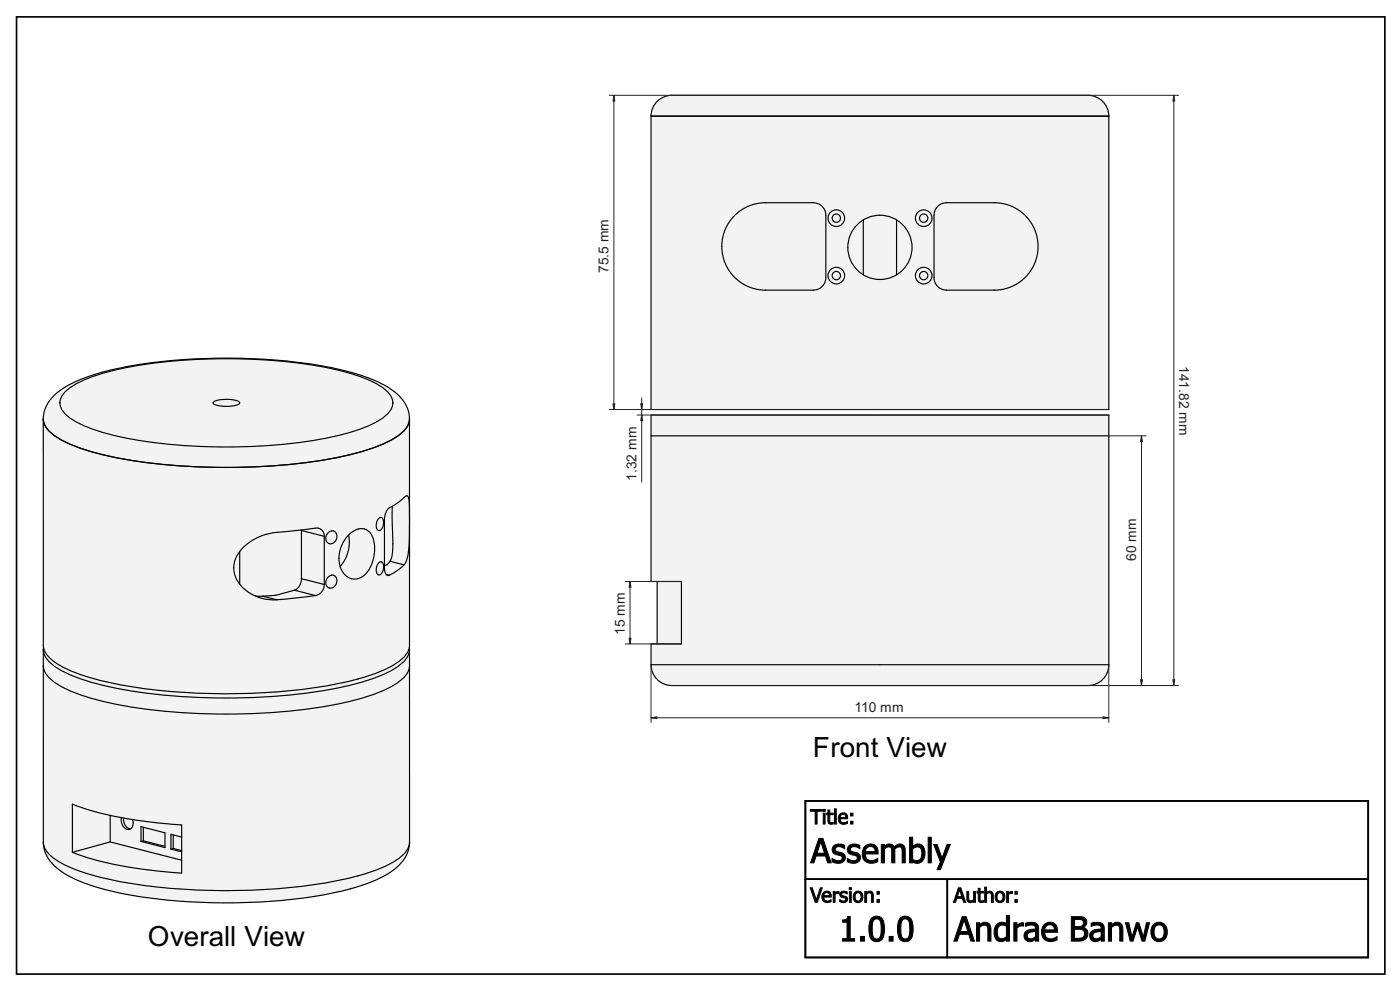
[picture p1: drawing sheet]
<svg xmlns="http://www.w3.org/2000/svg" width="841mm" height="594mm" viewBox="0 0 841 594" stroke-linecap="round" stroke-linejoin="round" font-family="sans-serif">
<defs><g id="words">
<g font-size="16.7">
<text x="488" y="455">Front View</text>
<text x="89" y="568">Overall View</text>
</g>
<g font-size="8.3" fill="#212529">
<text x="366" y="164" transform="rotate(-90 366 164)">75.5 mm</text>
<text x="708" y="220" transform="rotate(90 708 220)">141.82 mm</text>
<text x="382" y="289" transform="rotate(-90 382 289)">1.32 mm</text>
<text x="683" y="337" transform="rotate(-90 683 337)">60 mm</text>
<text x="375" y="381" transform="rotate(-90 375 381)">15 mm</text>
<text x="513" y="428">110 mm</text>
</g>
</g></defs>
<path d="M10 10h822v575h-822zM484 481h338v94h-338zM484 481h338v47h-338zM484 528h85v47h-85zM569 528h253v47h-253z" fill="none" stroke="#000" stroke-width="1" stroke-linecap="butt"/>
<g fill="#000" stroke="#000" stroke-width=".6">
<path d="M487 486h7v1h-3v8h-1v-8h-3zM495 488h1v7h-1zM494 486h2v1h-2zM497 487h1v1h2v1h-2v3a1.3 1.3 0 0 0 1 2 1.3 1.3 0 0 0 1 0v1h-1l-1-1-1-5v-1zM501 486h1v9h-1zM504 489a2.8 2.8 0 0 1 4 0 2.8 2.8 0 0 1 1 3h-4a2.6 2.6 0 0 0 1 2 2.6 2.6 0 0 0 3-1v2a4 4 0 0 1-5-1 4 4 0 0 1 0-5zM505 490v1h3a1.7 1.7 0 0 0-1-2 1.7 1.7 0 0 0-2 1zM511 488h1v2h-1zM511 493h1v2h-1z"/>
<path d="M492 504h2l5 14h-2l-1-4h-6l-1 4h-2zM493 506l-2 7h4zM501 508a6 6 0 0 1 6 0v2a4 4 0 0 0-5 0 5 5 0 0 0 4 2 4 4 0 0 1 1 5 4 4 0 0 1-5 1h-2v-2h1a2.9 2.9 0 0 0 5-1l-1-1a4 4 0 0 1-4-2 4 4 0 0 1 0-4zM510 508a6 6 0 0 1 7 0v2a4 4 0 0 0-6 0 5 5 0 0 0 4 2 4 4 0 0 1 1 5 4 4 0 0 1-5 1h-2v-2h1a2.9 2.9 0 0 0 5-1l-1-1a4 4 0 0 1-4-2 4 4 0 0 1 0-4zM520 508a5 5 0 0 1 6 0 5 5 0 0 1 1 5h-7a4 4 0 0 0 3 4 4 4 0 0 0 4-1v2h-1a6 6 0 0 1-7-2 6 6 0 0 1 1-8zM521 509l-1 3h6a2.8 2.8 0 0 0-2-3 2.8 2.8 0 0 0-3 0zM529 507h2v1a3 3 0 0 1 6 1 4 4 0 0 1 4-2 4 4 0 0 1 3 4v7h-2v-6a2.3 2.3 0 0 0-2-3 2.3 2.3 0 0 0-2 2v7h-2v-6a2.4 2.4 0 0 0-2-3 2.4 2.4 0 0 0-3 1v8h-2zM548 510v6a4 4 0 0 0 5 0 4 4 0 0 0 1-4 3 3 0 0 0-2-3 3 3 0 0 0-4 1zM546 503h2v5a4 4 0 0 1 6 0 4 4 0 0 1 2 5 5 5 0 0 1-2 5 5 5 0 0 1-6 0h-2zM558 503h1v15h-1zM561 507h2l3 8 3-8h2l-6 15h-2l2-4z"/>
<path d="M487 533h1l2 8 3-8h1l-3 9h-1zM495 536a2.8 2.8 0 0 1 3 0 2.8 2.8 0 0 1 1 3h-4a2.6 2.6 0 0 0 2 2 2.6 2.6 0 0 0 2-1v2a4 4 0 0 1-5-1 4 4 0 0 1 1-5zM495 537v1h3a1.7 1.7 0 0 0-1-2 1.7 1.7 0 0 0-2 1zM501 535h1v1h2v1h-2v5h-1zM505 536h3h1v1a1.8 1.8 0 0 0-2-1 1.8 1.8 0 0 0-1 2 2.4 2.4 0 0 1 2 1 2.4 2.4 0 0 1 1 2 4 4 0 0 1-5 1v-2l2 1a1.2 1.2 0 0 0 1 0 1.2 1.2 0 0 0 0-2 2.2 2.2 0 0 1-2-1 2.2 2.2 0 0 1 0-2zM510 535h1v7h-1zM510 533h1v1h-1zM513 536a3 3 0 0 1 5 1 3 3 0 0 1 0 4 3 3 0 0 1-5 0v-2zM514 537a2.3 2.3 0 0 0 0 3 2.3 2.3 0 0 0 3 1 2.4 2.4 0 0 0 0-3 2.4 2.4 0 0 0-3-1zM519 535h2v1a2.2 2.2 0 0 1 2-1 2.2 2.2 0 0 1 2 3v4h-1v-4a1.6 1.6 0 0 0-1-2 1.6 1.6 0 0 0-2 1v5h-2zM527 535h1v2h-1zM527 540h1v2h-1z"/>
<path d="M576 533h1l3 9h-1l-1-2h-3l-1 2h-1zM576 534l-1 5h3zM581 535h1v4a1.6 1.6 0 0 0 1 2 1.6 1.6 0 0 0 2-1v-5h1v7h-1v-1a2.2 2.2 0 0 1-3 1 2.2 2.2 0 0 1-1-2zM588 534h1v1h2v1h-2v4a1.3 1.3 0 0 0 0 1 1.3 1.3 0 0 0 2 0v1h-1l-2-1v-5h-1v-1h1zM592 533h1v3a2.2 2.2 0 0 1 2-1 2.2 2.2 0 0 1 2 3v4h-1v-4a1.6 1.6 0 0 0-1-2 1.6 1.6 0 0 0-2 1v5h-1zM599 536a3 3 0 0 1 4 1 3 3 0 0 1 0 4 3 3 0 0 1-4 0l-1-2zM600 537a2.3 2.3 0 0 0-1 3 2.3 2.3 0 0 0 3 1 2.4 2.4 0 0 0 0-3 2.4 2.4 0 0 0-2-1zM605 535h1v1h2v1h-2v5h-1zM610 535h1v2h-1zM610 540h1v2h-1z"/>
<path d="M506 553h1a1.9 1.9 0 0 0 2-2h2v13h2v1h-7v-1h3v-10h-3zM517 563h2v2h-2zM524 551a5 5 0 0 1 5 0 5 5 0 0 1 2 5v3a5 5 0 0 1-6 6 7 7 0 0 1-3-8l1-4zM525 553l-1 4a6 6 0 0 0 2 7 4 4 0 0 0 3-5 5 5 0 0 0-2-7zM534 563h2v2h-2zM541 551a5 5 0 0 1 5 0 5 5 0 0 1 2 5l1 3a5 5 0 0 1-6 6 7 7 0 0 1-4-8l1-4zM542 553l-1 4a6 6 0 0 0 2 7 4 4 0 0 0 4-5 5 5 0 0 0-3-7z"/>
<path d="M578 551h2l5 14h-2l-1-4h-6l-1 4h-2zM579 553l-2 7h4zM587 554h1v2a4 4 0 0 1 5-2 4 4 0 0 1 2 4v7h-2v-6a2.6 2.6 0 0 0-1-3 2.6 2.6 0 0 0-3 1l-1 8h-1zM599 555a5 5 0 0 1 6 0v-5h1v15h-1v-1a4 4 0 0 1-6 1 4 4 0 0 1-2-5l1-3zM600 556a5 5 0 0 0 1 8l4-1v-7h-3zM609 554h2v2l2-2h2v2h-2l-2 1v8h-2zM618 561a2.3 2.3 0 0 0 0 3 2.3 2.3 0 0 0 3-1h1v-3zM616 555l1-1a5 5 0 0 1 7 4v7h-2v-1a4 4 0 0 1-7-1 4 4 0 0 1 5-5h1a1 1 0 0 0 1-1 1 1 0 0 0 0-1h-3h-3zM628 555a5 5 0 0 1 5 0 5 5 0 0 1 2 5h-7a4 4 0 0 0 2 4 4 4 0 0 0 5-1v2h-1a6 6 0 0 1-8-2 6 6 0 0 1 2-8zM628 556v3h5a2.8 2.8 0 0 0-1-3 2.8 2.8 0 0 0-4 0zM644 551h3a4 4 0 0 1 5 0 4 4 0 0 1 1 4l-2 2a4 4 0 0 1 2 6 4 4 0 0 1-5 2h-4zM646 552v5h2a2.3 2.3 0 0 0 3-3 2.3 2.3 0 0 0-4-2zM646 558v6h1a3 3 0 0 0 4-1 3 3 0 0 0-1-5zM657 561a2.3 2.3 0 0 0 1 3 2.3 2.3 0 0 0 3-1h1v-3zM655 555l2-1a5 5 0 0 1 6 4v7h-1v-1h-1a4 4 0 0 1-6-1 4 4 0 0 1 4-5h1a1.1 1.1 0 0 0 2-1 1 1 0 0 0-1-1h-2h-4zM666 554h2v2a4 4 0 0 1 4-2 4 4 0 0 1 3 4v7h-2v-6a2.6 2.6 0 0 0-2-3 2.6 2.6 0 0 0-3 1v8h-2zM676 554h2l2 9 3-9h1l3 9 2-9h2l-3 11h-2l-3-8-2 8h-2zM693 555a5 5 0 0 1 7 0 5 5 0 0 1 1 6 5 5 0 0 1-6 4 5 5 0 0 1-4-6l1-2zM694 556a5 5 0 0 0 2 8 5 5 0 0 0 2-8h-2z"/>
</g>
<g fill="#f1f3f5">
<path d="M32 238a82 82 0 0 1 39-17l20-3 22-2 23-1 22 1 21 2 19 3 17 4 14 5a26 26 0 0 1 17 22v254a25 25 0 0 1-16 21l-8 3-9 3-21 5-26 3-29 1-28-1-27-3-23-5-9-3-8-3a25 25 0 0 1-16-21v-254a19 19 0 0 1 6-14z" fill-rule="evenodd"/>
<path d="M26 252a15 15 0 0 0 9 11 154 154 0 0 0 58 15 361 361 0 0 0 121-6 68 68 0 0 0 28-13 11 11 0 0 0 4-7v136a14 14 0 0 1-8 11 127 127 0 0 1-48 14 365 365 0 0 1-133-5 56 56 0 0 1-29-15l-2-3v-2z" fill-rule="evenodd"/>
<path d="M26 400a15 15 0 0 0 9 11 154 154 0 0 0 58 16 361 361 0 0 0 121-7 68 68 0 0 0 28-12 11 11 0 0 0 4-8v106a17 17 0 0 1-11 13 160 160 0 0 1-56 14 363 363 0 0 1-120-6 59 59 0 0 1-31-15l-1-3-1-3z" fill-rule="evenodd"/>
<path d="M32 238a82 82 0 0 1 39-17l20-3 22-2 23-1 22 1 21 2 19 3 17 4 14 5a26 26 0 0 1 17 22 11 11 0 0 1-6 9 107 107 0 0 1-43 15 367 367 0 0 1-139-4 68 68 0 0 1-28-13 11 11 0 0 1-4-11 21 21 0 0 1 6-10z" fill-rule="evenodd"/>
<path d="M40 235a10 10 0 0 0-4 7h200a14 14 0 0 0-8-10 140 140 0 0 0-53-14 321 321 0 0 0-114 6l-14 6zM36 242a14 14 0 0 0 8 10 140 140 0 0 0 53 14 321 321 0 0 0 114-7 47 47 0 0 0 23-12l2-3v-2z" fill-rule="evenodd"/>
<path d="M26 390a15 15 0 0 0 9 11 154 154 0 0 0 58 16 361 361 0 0 0 121-6 68 68 0 0 0 28-13 11 11 0 0 0 4-8v10a15 15 0 0 1-9 11 154 154 0 0 1-58 16 361 361 0 0 1-121-7 68 68 0 0 1-28-12 11 11 0 0 1-4-8z" fill-rule="evenodd"/>
<path d="M146 329a37 37 0 0 1 27-10l14-1a5 5 0 0 1 8 2v31a7 7 0 0 1-6 7l-9 1a60 60 0 0 1-23 0 20 20 0 0 1-16-21 19 19 0 0 1 5-9z" fill-rule="evenodd"/>
<path d="M43 483l13 4 16 4 18 3 19 2v28a224 224 0 0 1-66-12z" fill-rule="evenodd"/>
<path d="M26 506a15 15 0 0 0 9 11 138 138 0 0 0 50 15 363 363 0 0 0 130-6l6-2a43 43 0 0 0 24-14l1-4a25 25 0 0 1-16 21l-8 3-9 3-21 5-26 3-29 1-28-1-27-3-23-5-16-6a26 26 0 0 1-17-21z" fill-rule="evenodd"/>
<path d="M146 329a37 37 0 0 1 27-10l8-1v30a7 7 0 0 1-4 7l-11 3h-4a16 16 0 0 1-17-6l-1-1v-20z" fill-rule="evenodd"/>
<path d="M66 490l7 1a5 5 0 0 0 5 7l2-2v-4l29 4v7l-6-2v9l6 2v5l-43-11z" fill-rule="evenodd"/>
<path d="M43 512l23-6 43 11v7a224 224 0 0 1-66-12z" fill-rule="evenodd"/>
<path d="M233 306l8-6a2.7 2.7 0 0 1 4-2l1 6v23a16 16 0 0 1-9 17 5 5 0 0 1-4 2l-1-2-1-2v-30l1-3z" fill-rule="evenodd"/>
<path d="M26 389a19 19 0 0 0 13 12 189 189 0 0 0 63 14 346 346 0 0 0 116-8l3-1a44 44 0 0 0 24-14l1-3a9 9 0 0 1-4 9 85 85 0 0 1-39 15 365 365 0 0 1-145-2 68 68 0 0 1-28-13 9 9 0 0 1-4-9z" fill-rule="evenodd"/>
<path d="M43 483l10 3 13 4v16l-23 6z" fill-rule="evenodd"/>
<path d="M209 321a8 8 0 0 1 15 1 21 21 0 0 1-7 25 9 9 0 0 1-13-9 20 20 0 0 1 5-17z" fill-rule="evenodd"/>
<path d="M209 321a8 8 0 0 1 15 1 21 21 0 0 1-7 25 9 9 0 0 1-13-7 22 22 0 0 0 5-19z" fill-rule="evenodd"/>
<path d="M181 319l14 3v29l-14-3z" fill-rule="evenodd"/>
<path d="M236 304l5-4a2.7 2.7 0 0 1 4-2l1 6v23a23 23 0 0 1-3 12l-9-2a51 51 0 0 0 2-21z" fill-rule="evenodd"/>
<path d="M233 306l3-2v20a18 18 0 0 1-4 15l-1 1v-28l1-3z" fill-rule="evenodd"/>
<path d="M85 497l14 3v9l-14-4z" fill-rule="evenodd"/>
<path d="M181 348l14 3a7 7 0 0 1-6 7l-12-3a7 7 0 0 0 4-7z" fill-rule="evenodd"/>
<path d="M86 497l13 3v8l-13-3z" fill-rule="evenodd"/>
<path d="M158 358h8l11-3 12 3-23 2z" fill-rule="evenodd"/>
<path d="M209 321a22 22 0 0 1-5 19 20 20 0 0 1 5-19z" fill-rule="evenodd"/>
<path d="M231 340l1-1 2-2 9 2-6 5a5 5 0 0 1-5 1z" fill-rule="evenodd"/>
<path d="M128 241a19 19 0 0 1 16 1 3 3 0 0 1-4 2h-7a5 5 0 0 1-5-2z" fill-rule="evenodd"/>
<path d="M144 331v20a15 15 0 0 1 0-20z" fill-rule="evenodd"/>
<path d="M104 502l5 1v8l-5-1z" fill-rule="evenodd"/>
<path d="M197 320a3 3 0 0 1 5 0 3 3 0 0 1 0 4 3 3 0 0 1-5 2 3 3 0 0 1 0-5z" fill-rule="evenodd"/>
<path d="M197 347a3 3 0 0 1 5-1 3 3 0 0 1 0 5 3 3 0 0 1-5 2 3 3 0 0 1 0-6z" fill-rule="evenodd"/>
<path d="M181 318h6a5 5 0 0 1 8 2v2z" fill-rule="evenodd"/>
<path d="M74 491l2 1a2.9 2.9 0 0 1 4 2 2.3 2.3 0 0 1-1 3 2.3 2.3 0 0 1-3 0l-1-2z" fill-rule="evenodd"/>
<path d="M227 338l2-1a4 4 0 0 1 0 7 2 2 0 0 1-2 1 2 2 0 0 1-1-3z" fill-rule="evenodd"/>
<path d="M227 311h2a4 4 0 0 1 0 7 2 2 0 0 1-2 0 2 2 0 0 1-1-2z" fill-rule="evenodd"/>
<path d="M103 501l1 1v8h-1z" fill-rule="evenodd"/>
<path d="M85 497h1v8h-1z" fill-rule="evenodd"/>
<path d="M153 358h5l8 2a27 27 0 0 1-13-2z" fill-rule="evenodd"/>
<path d="M73 491h1v3l2 2 2 2a5 5 0 0 1-5-7z" fill-rule="evenodd"/>
<path d="M85 505h1l13 3v1z" fill-rule="evenodd"/>
<path d="M103 510h1l5 1v1z" fill-rule="evenodd"/>
<path d="M232 345l2 1z" fill-rule="evenodd"/>
<path d="M26 252a15 15 0 0 0 9 11 154 154 0 0 0 58 15 361 361 0 0 0 121-6 68 68 0 0 0 28-13 11 11 0 0 0 4-7 15 15 0 0 1-9 11 154 154 0 0 1-58 15 361 361 0 0 1-121-6 68 68 0 0 1-28-13 11 11 0 0 1-4-7z" fill-rule="evenodd"/>
</g>
<g fill="none" stroke="#000" stroke-width=".7">
<path d="M40 235a78 78 0 0 1 35-14 331 331 0 0 1 132 2 56 56 0 0 1 27 14 9 9 0 0 1-4 14 97 97 0 0 1-38 13 334 334 0 0 1-127-3 56 56 0 0 1-27-14 8 8 0 0 1 2-12zM26 252h.1M128 241a19 19 0 0 1 16 1 3 3 0 0 1-4 2h-7a5 5 0 0 1-5-2zM246 252a15 15 0 0 1-9 11 154 154 0 0 1-58 15 361 361 0 0 1-121-6 68 68 0 0 1-28-13 11 11 0 0 1-4-7M246 252h.1M246 252v136a17 17 0 0 1-11 13 160 160 0 0 1-56 13 363 363 0 0 1-121-6 59 59 0 0 1-30-15l-1-2-1-3v-136M246 252a25 25 0 0 0-16-21l-16-6-21-5-25-3-27-2-28 1-25 2-22 5-18 5a33 33 0 0 0-21 19l-1 5M181 318v1M181 319v29M181 319l14 3M227 311h2a4 4 0 0 1 0 7 2 2 0 0 1-2 0 2 2 0 0 1-1-2zM236 304v20a28 28 0 0 1-2 13"/>
<path d="M144 331v20M195 322a5 5 0 0 0-6-5l-12 2a59 59 0 0 0-22 4 21 21 0 0 0-14 21 24 24 0 0 0 25 16M195 322v29M197 320a3 3 0 0 1 5 0 3 3 0 0 1 0 4 3 3 0 0 1-5 2 3 3 0 0 1 0-5zM209 321a22 22 0 0 1-5 19M210 321a8 8 0 0 1 14 1 21 21 0 0 1-7 25 9 9 0 0 1-13-9 20 20 0 0 1 6-17zM227 338l2-1a4 4 0 0 1 0 7 2 2 0 0 1-2 1 2 2 0 0 1-1-3zM234 337l-2 2-1 1M234 337l9 2M243 339a38 38 0 0 0 3-19v-14a12 12 0 0 0-1-8l-8 5a9 9 0 0 0-6 9v30l1 3 2 1M243 339l-4 3-5 4M153 358h5"/>
<path d="M158 358l8 2M177 355l-11 3h-8M177 355l12 3M181 348a7 7 0 0 1-4 7M181 348l14 3M189 358l-23 2M195 351a7 7 0 0 1-6 7M197 347a3 3 0 0 1 5-1 3 3 0 0 1 0 5 3 3 0 0 1-5 2 3 3 0 0 1 0-6zM232 345l2 1M26 390v116M26 389v1M246 389v1"/>
<path d="M246 390a15 15 0 0 1-9 11 154 154 0 0 1-58 16 361 361 0 0 1-121-6 68 68 0 0 1-28-13 11 11 0 0 1-4-8M246 390v116M246 400a15 15 0 0 1-9 11 154 154 0 0 1-58 16 361 361 0 0 1-121-7 68 68 0 0 1-28-12 11 11 0 0 1-4-8M43 483a224 224 0 0 0 66 13v28a224 224 0 0 1-66-12zM66 490v16M73 491a5 5 0 0 0 5 7 5 5 0 0 0 2-6M74 491l1 5 1 1 2 1M85 497l14 3v9l-14-4zM86 497v8M66 506l43 11M66 506l-23 6M86 505l13 3"/>
<path d="M86 505h-1M103 510l6 2M104 502v8M104 510h-1M104 510l5 1M109 503l-6-2v9M246 506a25 25 0 0 1-16 21l-8 3-9 3-21 5-26 3-29 1-28-1-27-3-23-5-16-6a26 26 0 0 1-17-21M246 506a17 17 0 0 1-11 13 160 160 0 0 1-56 14 363 363 0 0 1-120-6 59 59 0 0 1-31-15l-1-3-1-3"/>
</g>
<g fill="#f1f3f5">
<path d="M395 61l4-3 5-1h250a12 12 0 0 1 12 13v176h-275v-176a12 12 0 0 1 4-9z" fill-rule="evenodd"/>
<path d="M391 70h275v176h-275z" fill-rule="evenodd"/>
<path d="M391 249h275v150a12 12 0 0 1-12 13h-250a12 12 0 0 1-13-13v-12h4v-38h-4z" fill-rule="evenodd"/>
<path d="M391 262h275v137h-275v-12h18v-38h-18z" fill-rule="evenodd"/>
<path d="M391 249h275v13h-275z" fill-rule="evenodd"/>
<path d="M391 399h275a12 12 0 0 1-12 13h-250a12 12 0 0 1-13-13z" fill-rule="evenodd"/>
<path d="M395 61l4-3 5-1h250a12 12 0 0 1 12 13h-275l1-4z" fill-rule="evenodd"/>
<path d="M442 129a26 26 0 0 1 18-7h29a7 7 0 0 1 7 7v38a7 7 0 0 1-7 7h-29a26 26 0 0 1-25-16 26 26 0 0 1 7-29z" fill-rule="evenodd"/>
<path d="M563 124l2-2h2h30a26 26 0 0 1 27 26 26 26 0 0 1-27 26h-28a7 7 0 0 1-8-7v-38v-2z" fill-rule="evenodd"/>
<path d="M519 132a19 19 0 0 1 20 0v33a19 19 0 0 1-20 0z" fill-rule="evenodd"/>
<path d="M395 349h14v38h-14z" fill-rule="evenodd"/>
<path d="M515 135l4-3v33a19 19 0 0 1-4-30z" fill-rule="evenodd"/>
<path d="M539 132a19 19 0 0 1 0 33z" fill-rule="evenodd"/>
<circle cx="529" cy="149" r="19"/>
<circle cx="555" cy="131" r="5"/>
<circle cx="555" cy="166" r="5"/>
<circle cx="502" cy="131" r="5"/>
<circle cx="502" cy="166" r="5"/>
<circle cx="555" cy="131" r="2.5"/>
<circle cx="502" cy="131" r="2.5"/>
<circle cx="555" cy="166" r="2.5"/>
<circle cx="502" cy="166" r="2.5"/>
</g>
<path d="M391 70h275" fill="none" stroke="#f1f3f5" stroke-width=".6"/>
<g fill="none" stroke="#000" stroke-width=".7">
<path d="M391 70a12 12 0 0 1 13-13h250a12 12 0 0 1 12 13M391 70v176h275v-176M391 70h275M442 129a26 26 0 0 1 18-7h29a7 7 0 0 1 7 7v38a7 7 0 0 1-7 7h-29a26 26 0 0 1-25-16 26 26 0 0 1 7-29zM519 132v33M539 132v33M564 124l2-2h3h28a26 26 0 0 1 27 26 26 26 0 0 1-27 26h-28a7 7 0 0 1-8-7v-38l1-3zM391 262h275M395 349v38M391 399a12 12 0 0 0 13 13h250a12 12 0 0 0 12-13M391 399v-12h18v-38h-18v-100h275v150M391 399h275"/>
<circle cx="502" cy="131" r="5"/>
<circle cx="502" cy="131" r="2.5"/>
<circle cx="555" cy="131" r="5"/>
<circle cx="555" cy="131" r="2.5"/>
<circle cx="529" cy="149" r="19"/>
<circle cx="502" cy="166" r="5"/>
<circle cx="502" cy="166" r="2.5"/>
<circle cx="555" cy="166" r="5"/>
<circle cx="555" cy="166" r="2.5"/>
</g>
<g fill="none" stroke="#212529" stroke-width=".6">
<path d="M369 57v189M705 57v355M708 57h-342M385 239v51M366 246h300M383 249h283M666 262h23M686 262v150M376 349h33M378 349v38M376 387h33M391 399v35"/>
<path d="M666 399v35M708 412h-304M391 431h275"/>
</g>
<g fill="#212529" stroke="#212529" stroke-width=".6">
<path d="M705 57l1 4h-1z"/>
<path d="M705 408h1l-1 4z"/>
<path d="M385 242h1l-1 4z"/>
<path d="M385 249l1 4h-1z"/>
<path d="M663 431h3l-3 1z"/>
<path d="M391 431h4v1z"/>
<path d="M368 242h1v4z"/>
<path d="M369 57v4h-1z"/>
<path d="M685 408h1v4z"/>
<path d="M686 262v3h-1z"/>
<path d="M378 383h1l-1 4z"/>
<path d="M378 349l1 4h-1z"/>
</g>
<use href="#words"/>
</svg>
